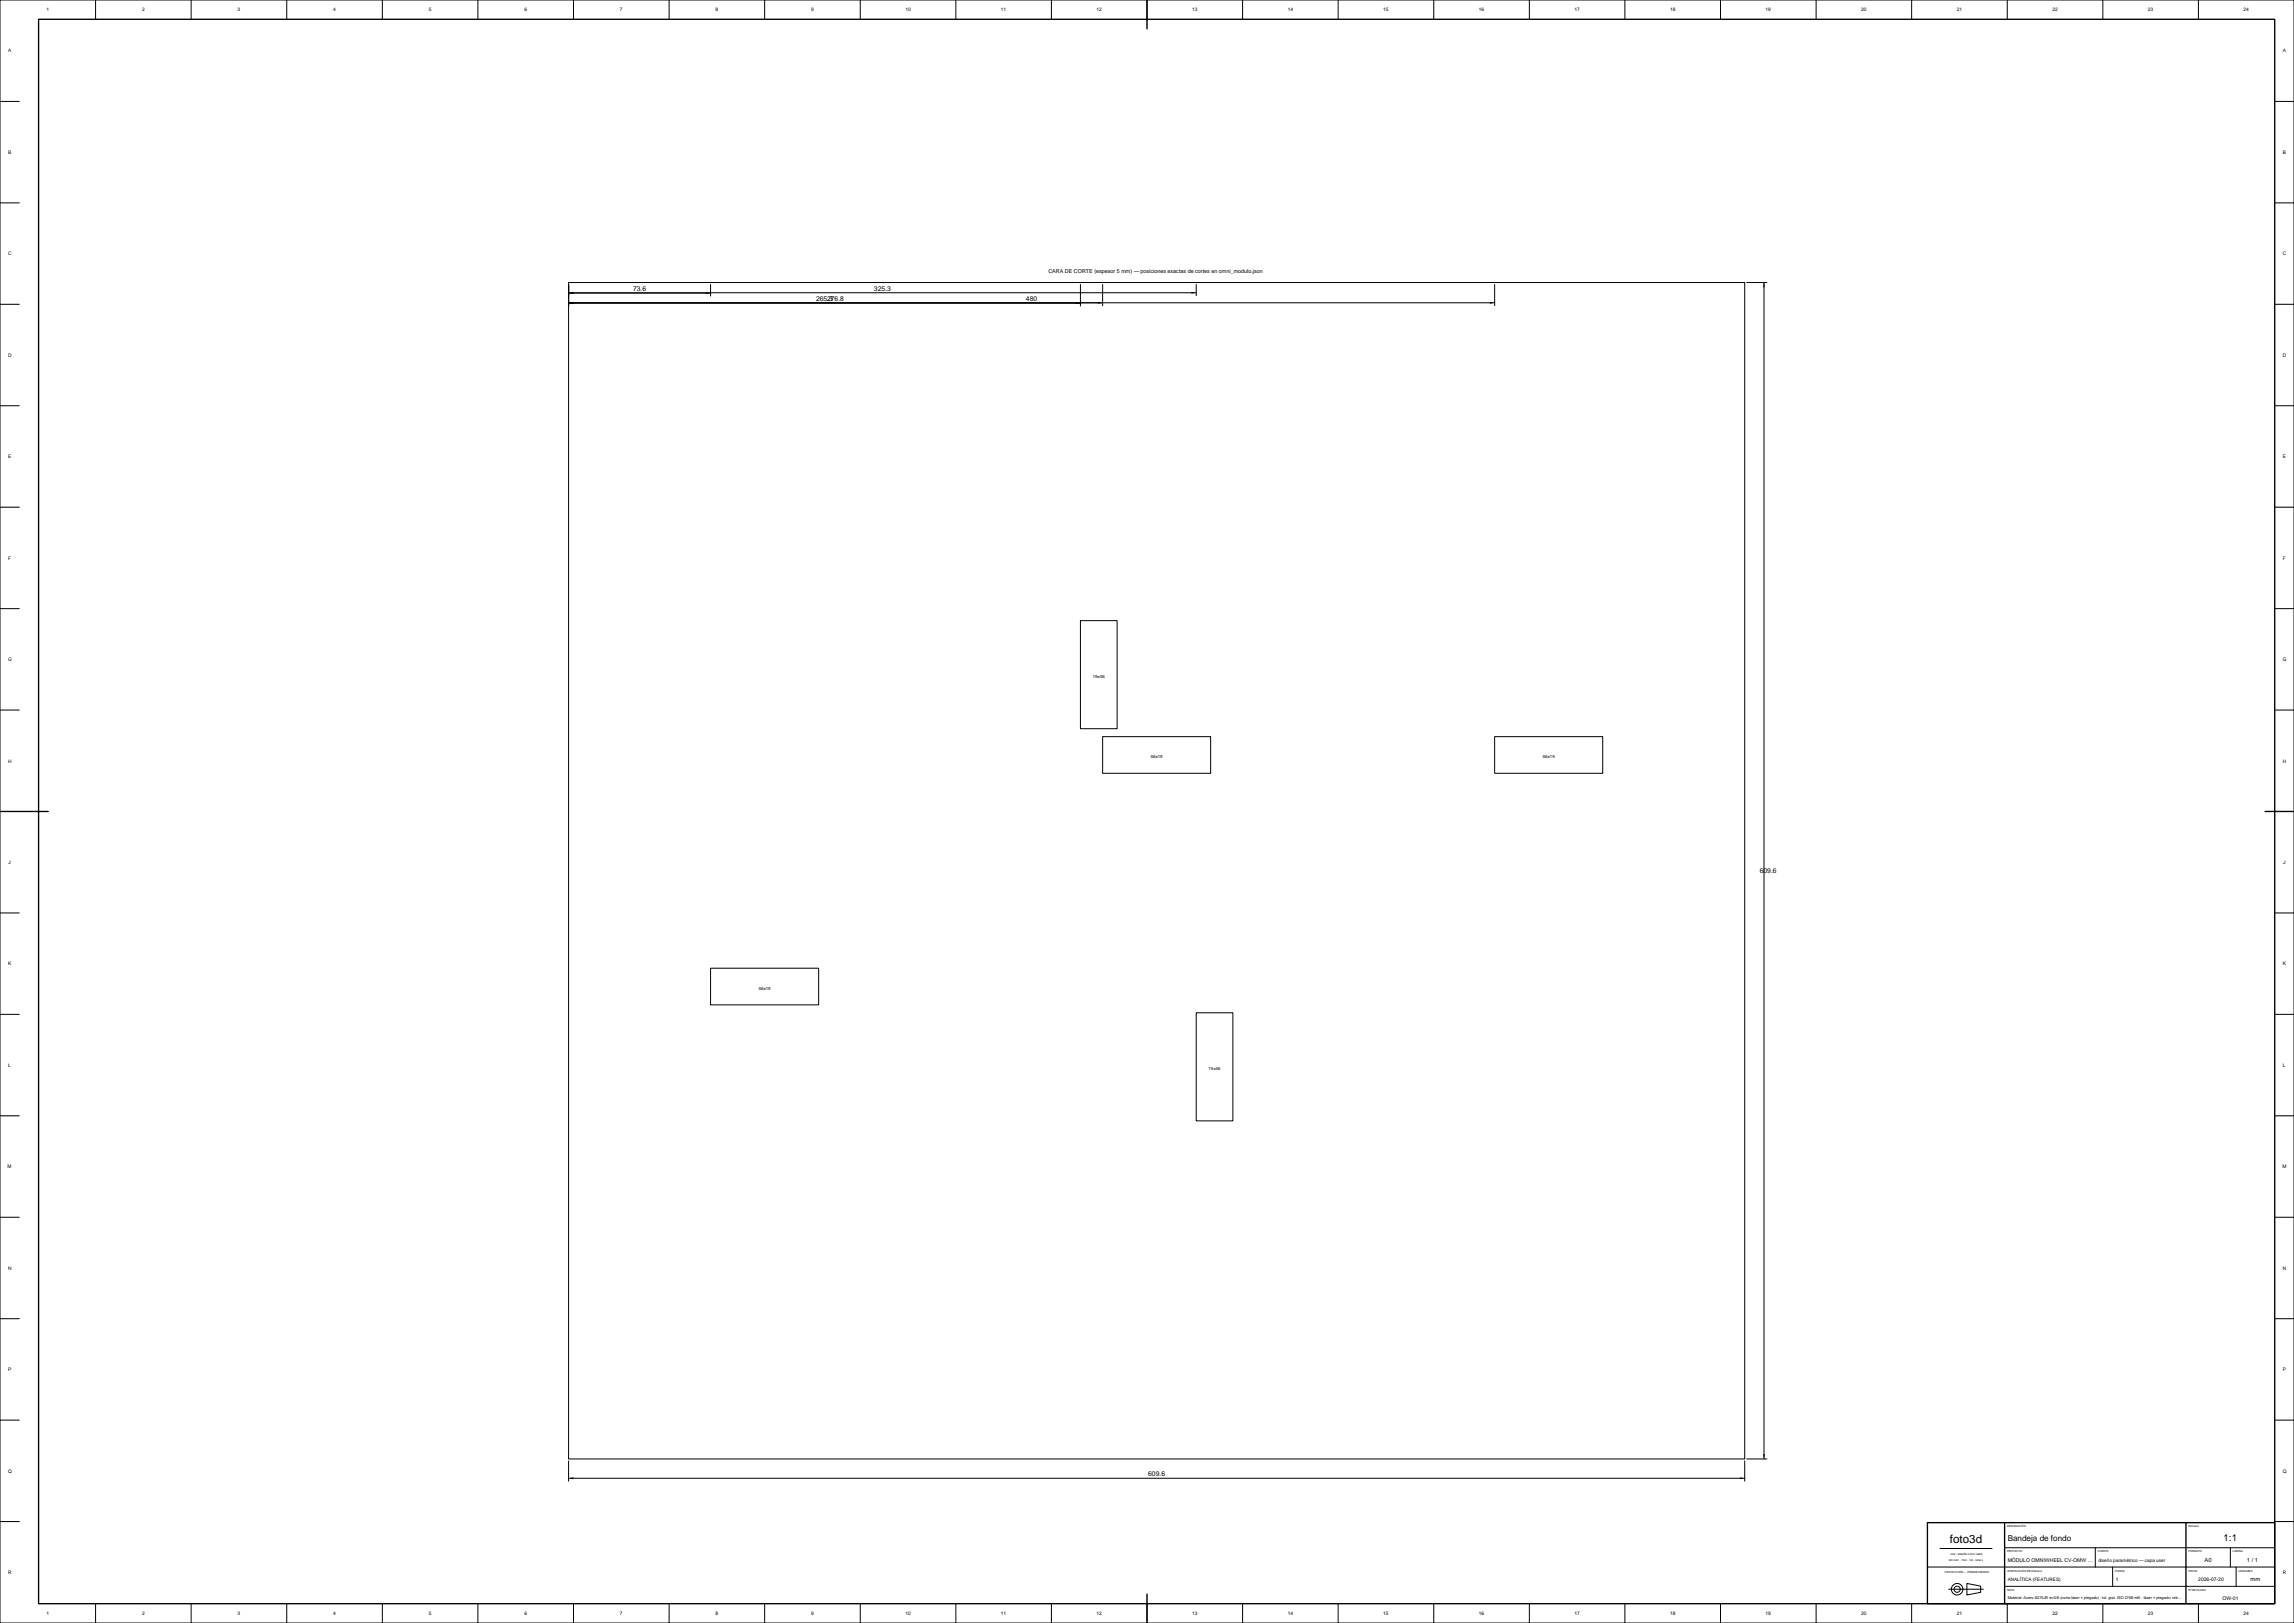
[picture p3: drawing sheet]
<svg xmlns="http://www.w3.org/2000/svg" width="1189mm" height="841mm" viewBox="0 0 1189 841" stroke-linecap="round" stroke-linejoin="round" font-family="sans-serif">
<defs><g id="words">
<text font-size="6" x="1011" y="799">foto3d</text>
<text font-size="5" x="1153" y="799">1:1</text>
<text font-size="4.2" x="1041" y="798">Bandeja de fondo</text>
<g font-size="3.5">
<text x="328" y="151">73.6</text>
<text x="429" y="156">276.8</text>
<text x="453" y="151">325.3</text>
<text x="532" y="156">480</text>
<text x="423" y="156">265.3</text>
<text x="912" y="452">609.6</text>
<text x="595" y="765">609.6</text>
</g>
<g font-size="3">
<text x="1143" y="809">A0</text>
<text x="1165" y="809">1 / 1</text>
<text x="1167" y="819">mm</text>
</g>
<text font-size="2.8" x="543" y="141">CARA DE CORTE (espesor 5 mm) — posiciones exactas de cortes en omni_modulo.json</text>
<g font-size="2.6">
<text x="1041" y="809">MÓDULO OMNIWHEEL CV-OMW …</text>
<text x="1097" y="819">1</text>
<text x="1139" y="819">2026-07-20</text>
<text x="1152" y="829">OW-01</text>
</g>
<g font-size="2.5">
<text x="24" y="6">1</text>
<text x="74" y="6">2</text>
<text x="123" y="6">3</text>
<text x="173" y="6">4</text>
<text x="222" y="6">5</text>
<text x="272" y="6">6</text>
<text x="321" y="6">7</text>
<text x="371" y="6">8</text>
<text x="420" y="6">9</text>
<text x="469" y="6">10</text>
<text x="519" y="6">11</text>
<text x="568" y="6">12</text>
<text x="618" y="6">13</text>
<text x="667" y="6">14</text>
<text x="717" y="6">15</text>
<text x="767" y="6">16</text>
<text x="816" y="6">17</text>
<text x="866" y="6">18</text>
<text x="915" y="6">19</text>
<text x="965" y="6">20</text>
<text x="1014" y="6">21</text>
<text x="1064" y="6">22</text>
<text x="1113" y="6">23</text>
<text x="1163" y="6">24</text>
<text x="4" y="27">A</text>
<text x="1183" y="27">A</text>
<text x="4" y="80">B</text>
<text x="1183" y="80">B</text>
<text x="4" y="132">C</text>
<text x="1183" y="132">C</text>
<text x="4" y="185">D</text>
<text x="1183" y="185">D</text>
<text x="4" y="237">E</text>
<text x="1183" y="237">E</text>
<text x="4" y="290">F</text>
<text x="1183" y="290">F</text>
<text x="4" y="343">G</text>
<text x="1183" y="343">G</text>
<text x="4" y="395">H</text>
<text x="1183" y="395">H</text>
<text x="4" y="448">J</text>
<text x="1183" y="448">J</text>
<text x="4" y="500">K</text>
<text x="1183" y="500">K</text>
<text x="4" y="553">L</text>
<text x="1183" y="553">L</text>
<text x="4" y="605">M</text>
<text x="1183" y="605">M</text>
<text x="4" y="658">N</text>
<text x="1183" y="658">N</text>
<text x="4" y="710">P</text>
<text x="1183" y="710">P</text>
<text x="4" y="763">Q</text>
<text x="1183" y="763">Q</text>
<text x="4" y="816">R</text>
<text x="1183" y="816">R</text>
<text x="24" y="837">1</text>
<text x="74" y="837">2</text>
<text x="123" y="837">3</text>
<text x="173" y="837">4</text>
<text x="222" y="837">5</text>
<text x="272" y="837">6</text>
<text x="321" y="837">7</text>
<text x="371" y="837">8</text>
<text x="420" y="837">9</text>
<text x="469" y="837">10</text>
<text x="519" y="837">11</text>
<text x="568" y="837">12</text>
<text x="618" y="837">13</text>
<text x="667" y="837">14</text>
<text x="717" y="837">15</text>
<text x="767" y="837">16</text>
<text x="816" y="837">17</text>
<text x="866" y="837">18</text>
<text x="915" y="837">19</text>
<text x="965" y="837">20</text>
<text x="1014" y="837">21</text>
<text x="1064" y="837">22</text>
<text x="1113" y="837">23</text>
<text x="1163" y="837">24</text>
</g>
<g font-size="2.4">
<text x="1088" y="809">diseño paramétrico — capa user</text>
<text x="1041" y="819">ANALÍTICA (FEATURES)</text>
</g>
<g font-size="2.2">
<text x="566" y="351">19×56</text>
<text x="596" y="393">56×19</text>
<text x="800" y="393">56×19</text>
<text x="393" y="513">56×19</text>
<text x="626" y="555">19×56</text>
</g>
<text font-size="2" x="1041" y="829">Material: Acero S275JR e=5/6 (corte láser + plegado) · tol. gral. ISO 2768-mK · láser + plegado; reb…</text>
<g font-size="1.4">
<text x="1040" y="791">DESIGNACIÓN</text>
<text x="1134" y="791">ESCALA</text>
<text x="1040" y="804">PROYECTO</text>
<text x="1087" y="804">FUENTE</text>
<text x="1134" y="804">FORMATO</text>
<text x="1157" y="804">LÁMINA</text>
<text x="1008" y="815">PROYECCIÓN — PRIMER DIEDRO</text>
<text x="1040" y="814">VERIFICACIÓN DE ESCALA</text>
<text x="1096" y="814">PIEZAS</text>
<text x="1134" y="814">FECHA</text>
<text x="1160" y="814">UNIDADES</text>
<text x="1040" y="824">NOTA</text>
<text x="1134" y="824">Nº DE PLANO</text>
</g>
<g font-size="1.3">
<text x="1010" y="809">ISO 5457 · 7200 · 129 · 5456-2</text>
<text x="1011" y="806">CAD · DISEÑO CAPA USER</text>
</g>
</g></defs>
<g fill="none" stroke="#000" stroke-width=".52">
<path d="M0 0h1189v841h-1189zM50 0v10M99 0v10M149 0v10M198 0v10M248 0v10M297 0v10M347 0v10M396 0v10M446 0v10M495 0v10M545 0v10"/>
<path d="M595 0v10M644 0v10M694 0v10M743 0v10M793 0v10M842 0v10M892 0v10M941 0v10M991 0v10M1040 0v10M1090 0v10M1139 0v10"/>
<path d="M0 53h10M1179 53h10M0 105h10M1179 105h10M0 158h10M295 146h609v610h-609zM295 147v12M295 152h73M295 157h480M295 152h325M295 157h265M368 147v6"/>
<path d="M560 147v12M572 147v11M620 147v6M775 147v11M905 146h11M914 146v610M1179 158h10M0 210h10M1179 210h10M0 263h10M1179 263h10M0 315h10"/>
<path d="M1179 315h10M560 322h19v56h-19zM0 368h10M1179 368h10M572 382h55v19h-55zM775 382h56v19h-56zM0 421h10M1179 421h10M0 473h10M1179 473h10M368 502h56v19h-56zM0 526h10"/>
<path d="M620 525h19v56h-19zM1179 526h10M0 578h10M1179 578h10M0 631h10M1179 631h10M0 683h10M1179 683h10M0 736h10M1179 736h10M295 757v10M904 757v10"/>
<path d="M905 756h11M295 766h609M0 788h10M1179 788h10M999 812h180M1006 802h26M1039 802h140M1086 802v10M1095 812v10M1156 802v10M1159 812v10M50 831v10"/>
<path d="M99 831v10M149 831v10M198 831v10M248 831v10M297 831v10M347 831v10M396 831v10M446 831v10M495 831v10M545 831v10M595 831v10M644 831v10"/>
<path d="M694 831v10M743 831v10M793 831v10M842 831v10M892 831v10M941 831v10M991 831v10M1010 823h18M1019 821l8 1v3l-8 1zM1039 822h140M1040 831v10M1090 831v10"/>
<path d="M1139 831v10"/>
<circle cx="1014" cy="824" r="3"/>
<circle cx="1014" cy="824" r="1.6"/>
</g>
<path d="M295 152l2-1v1zM295 157l2-1v1zM295 157h2v1zM366 151l2 1h-2zM557 157h3l-3 1zM569 156l3 1h-3zM617 151l3 1h-3zM772 156l3 1h-3zM914 146l1 3h-1zM914 754h1l-1 2zM295 766h2zM902 766h2h-2z" fill="#000"/>
<path d="M20 10h1159v821h-1159zM595 0v15M0 421h25M1174 421h15M999 789h180v42h-180zM1039 789v42M1133 789v42M595 826v15" fill="none" stroke="#000" stroke-width=".7"/>
<use href="#words"/>
</svg>
